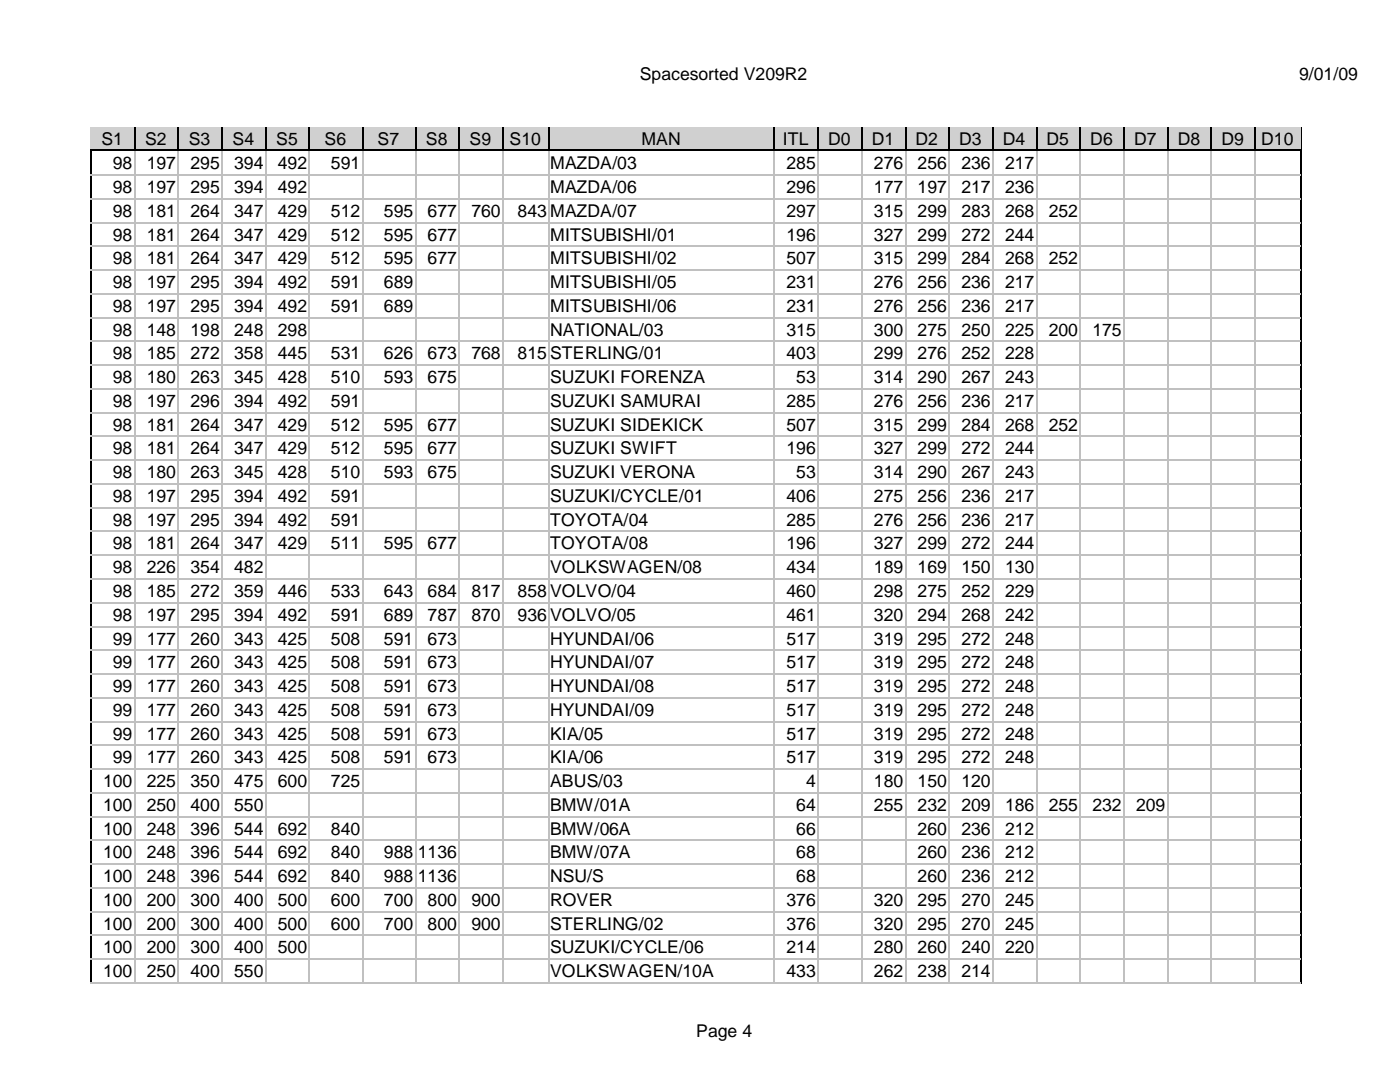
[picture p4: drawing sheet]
<svg xmlns="http://www.w3.org/2000/svg" width="279mm" height="216mm" viewBox="0 0 279 216" stroke-linecap="round" stroke-linejoin="round" font-family="sans-serif">
<defs><g id="words">
<g font-size="3.5">
<text x="127.7" y="16">Spacesorted V209R2</text>
<text x="259.2" y="16">9/01/09</text>
<text x="20.2" y="29">S1</text>
<text x="29" y="29">S2</text>
<text x="37.7" y="29">S3</text>
<text x="46.4" y="29">S4</text>
<text x="55.1" y="29">S5</text>
<text x="64.8" y="29">S6</text>
<text x="75.4" y="29">S7</text>
<text x="85" y="29">S8</text>
<text x="93.7" y="29">S9</text>
<text x="101.7" y="29">S10</text>
<text x="128" y="29">MAN</text>
<text x="156.2" y="29">ITL</text>
<text x="165.3" y="29">D0</text>
<text x="174" y="29">D1</text>
<text x="182.7" y="29">D2</text>
<text x="191.4" y="29">D3</text>
<text x="200.2" y="29">D4</text>
<text x="208.9" y="29">D5</text>
<text x="217.6" y="29">D6</text>
<text x="226.3" y="29">D7</text>
<text x="235" y="29">D8</text>
<text x="243.8" y="29">D9</text>
<text x="251.7" y="29">D10</text>
<text x="22.5" y="33.8">98</text>
<text x="29.3" y="33.8">197</text>
<text x="38" y="33.8">295</text>
<text x="46.7" y="33.8">394</text>
<text x="55.5" y="33.8">492</text>
<text x="66" y="33.8">591</text>
<text x="109.8" y="33.8">MAZDA/03</text>
<text x="157" y="33.8">285</text>
<text x="174.4" y="33.8">276</text>
<text x="183.1" y="33.8">256</text>
<text x="191.9" y="33.8">236</text>
<text x="200.6" y="33.8">217</text>
<text x="22.5" y="38.5">98</text>
<text x="29.3" y="38.5">197</text>
<text x="38" y="38.5">295</text>
<text x="46.7" y="38.5">394</text>
<text x="55.5" y="38.5">492</text>
<text x="109.8" y="38.5">MAZDA/06</text>
<text x="157" y="38.5">296</text>
<text x="174.4" y="38.5">177</text>
<text x="183.1" y="38.5">197</text>
<text x="191.9" y="38.5">217</text>
<text x="200.6" y="38.5">236</text>
<text x="22.5" y="43.3">98</text>
<text x="29.3" y="43.3">181</text>
<text x="38" y="43.3">264</text>
<text x="46.7" y="43.3">347</text>
<text x="55.5" y="43.3">429</text>
<text x="66" y="43.3">512</text>
<text x="76.6" y="43.3">595</text>
<text x="85.3" y="43.3">677</text>
<text x="94.1" y="43.3">760</text>
<text x="103.3" y="43.3">843</text>
<text x="109.8" y="43.3">MAZDA/07</text>
<text x="157" y="43.3">297</text>
<text x="174.4" y="43.3">315</text>
<text x="183.1" y="43.3">299</text>
<text x="191.9" y="43.3">283</text>
<text x="200.6" y="43.3">268</text>
<text x="209.3" y="43.3">252</text>
<text x="22.5" y="48">98</text>
<text x="22.5" y="52.7">98</text>
<text x="29.3" y="48">181</text>
<text x="29.3" y="52.7">181</text>
<text x="38" y="48">264</text>
<text x="38" y="52.7">264</text>
<text x="46.7" y="48">347</text>
<text x="46.7" y="52.7">347</text>
<text x="55.5" y="48">429</text>
<text x="55.5" y="52.7">429</text>
<text x="66" y="48">512</text>
<text x="66" y="52.7">512</text>
<text x="76.6" y="48">595</text>
<text x="76.6" y="52.7">595</text>
<text x="85.3" y="48">677</text>
<text x="85.3" y="52.7">677</text>
<text x="109.8" y="48">MITSUBISHI/01</text>
<text x="109.8" y="52.7">MITSUBISHI/02</text>
<text x="157" y="48">196</text>
<text x="157" y="52.7">507</text>
<text x="174.4" y="48">327</text>
<text x="174.4" y="52.7">315</text>
<text x="183.1" y="48">299</text>
<text x="183.1" y="52.7">299</text>
<text x="191.9" y="48">272</text>
<text x="191.9" y="52.7">284</text>
<text x="200.6" y="48">244</text>
<text x="200.6" y="52.7">268</text>
<text x="209.3" y="52.7">252</text>
<text x="22.5" y="57.5">98</text>
<text x="29.3" y="57.5">197</text>
<text x="38" y="57.5">295</text>
<text x="46.7" y="57.5">394</text>
<text x="55.5" y="57.5">492</text>
<text x="66" y="57.5">591</text>
<text x="76.6" y="57.5">689</text>
<text x="109.8" y="57.5">MITSUBISHI/05</text>
<text x="157" y="57.5">231</text>
<text x="174.4" y="57.5">276</text>
<text x="183.1" y="57.5">256</text>
<text x="191.9" y="57.5">236</text>
<text x="200.6" y="57.5">217</text>
<text x="22.5" y="62.2">98</text>
<text x="29.3" y="62.2">197</text>
<text x="38" y="62.2">295</text>
<text x="46.7" y="62.2">394</text>
<text x="55.5" y="62.2">492</text>
<text x="66" y="62.2">591</text>
<text x="76.6" y="62.2">689</text>
<text x="109.8" y="62.2">MITSUBISHI/06</text>
<text x="157" y="62.2">231</text>
<text x="174.4" y="62.2">276</text>
<text x="183.1" y="62.2">256</text>
<text x="191.9" y="62.2">236</text>
<text x="200.6" y="62.2">217</text>
<text x="22.5" y="67">98</text>
<text x="22.5" y="71.7">98</text>
<text x="29.3" y="67">148</text>
<text x="29.3" y="71.7">185</text>
<text x="38" y="67">198</text>
<text x="38" y="71.7">272</text>
<text x="46.7" y="67">248</text>
<text x="46.7" y="71.7">358</text>
<text x="55.5" y="67">298</text>
<text x="55.5" y="71.7">445</text>
<text x="66" y="71.7">531</text>
<text x="76.6" y="71.7">626</text>
<text x="85.3" y="71.7">673</text>
<text x="94.1" y="71.7">768</text>
<text x="103.3" y="71.7">815</text>
<text x="109.8" y="67">NATIONAL/03</text>
<text x="109.8" y="71.7">STERLING/01</text>
<text x="157" y="67">315</text>
<text x="157" y="71.7">403</text>
<text x="174.4" y="67">300</text>
<text x="174.4" y="71.7">299</text>
<text x="183.1" y="67">275</text>
<text x="183.1" y="71.7">276</text>
<text x="191.9" y="67">250</text>
<text x="191.9" y="71.7">252</text>
<text x="200.6" y="67">225</text>
<text x="200.6" y="71.7">228</text>
<text x="209.3" y="67">200</text>
<text x="218" y="67">175</text>
<text x="22.5" y="76.5">98</text>
<text x="29.3" y="76.5">180</text>
<text x="38" y="76.5">263</text>
<text x="46.7" y="76.5">345</text>
<text x="55.5" y="76.5">428</text>
<text x="66" y="76.5">510</text>
<text x="76.6" y="76.5">593</text>
<text x="85.3" y="76.5">675</text>
<text x="109.8" y="76.5">SUZUKI FORENZA</text>
<text x="158.9" y="76.5">53</text>
<text x="174.4" y="76.5">314</text>
<text x="183.1" y="76.5">290</text>
<text x="191.9" y="76.5">267</text>
<text x="200.6" y="76.5">243</text>
<text x="22.5" y="81.2">98</text>
<text x="29.3" y="81.2">197</text>
<text x="38" y="81.2">296</text>
<text x="46.7" y="81.2">394</text>
<text x="55.5" y="81.2">492</text>
<text x="66" y="81.2">591</text>
<text x="109.8" y="81.2">SUZUKI SAMURAI</text>
<text x="157" y="81.2">285</text>
<text x="174.4" y="81.2">276</text>
<text x="183.1" y="81.2">256</text>
<text x="191.9" y="81.2">236</text>
<text x="200.6" y="81.2">217</text>
<text x="22.5" y="85.9">98</text>
<text x="29.3" y="85.9">181</text>
<text x="38" y="85.9">264</text>
<text x="46.7" y="85.9">347</text>
<text x="55.5" y="85.9">429</text>
<text x="66" y="85.9">512</text>
<text x="76.6" y="85.9">595</text>
<text x="85.3" y="85.9">677</text>
<text x="109.8" y="85.9">SUZUKI SIDEKICK</text>
<text x="157" y="85.9">507</text>
<text x="174.4" y="85.9">315</text>
<text x="183.1" y="85.9">299</text>
<text x="191.9" y="85.9">284</text>
<text x="200.6" y="85.9">268</text>
<text x="209.3" y="85.9">252</text>
<text x="22.5" y="90.7">98</text>
<text x="22.5" y="95.4">98</text>
<text x="29.3" y="90.7">181</text>
<text x="29.3" y="95.4">180</text>
<text x="38" y="90.7">264</text>
<text x="38" y="95.4">263</text>
<text x="46.7" y="90.7">347</text>
<text x="46.7" y="95.4">345</text>
<text x="55.5" y="90.7">429</text>
<text x="55.5" y="95.4">428</text>
<text x="66" y="90.7">512</text>
<text x="66" y="95.4">510</text>
<text x="76.6" y="90.7">595</text>
<text x="76.6" y="95.4">593</text>
<text x="85.3" y="90.7">677</text>
<text x="85.3" y="95.4">675</text>
<text x="109.8" y="90.7">SUZUKI SWIFT</text>
<text x="109.8" y="95.4">SUZUKI VERONA</text>
<text x="157" y="90.7">196</text>
<text x="158.9" y="95.4">53</text>
<text x="174.4" y="90.7">327</text>
<text x="174.4" y="95.4">314</text>
<text x="183.1" y="90.7">299</text>
<text x="183.1" y="95.4">290</text>
<text x="191.9" y="90.7">272</text>
<text x="191.9" y="95.4">267</text>
<text x="200.6" y="90.7">244</text>
<text x="200.6" y="95.4">243</text>
<text x="22.5" y="100.2">98</text>
<text x="29.3" y="100.2">197</text>
<text x="38" y="100.2">295</text>
<text x="46.7" y="100.2">394</text>
<text x="55.5" y="100.2">492</text>
<text x="66" y="100.2">591</text>
<text x="109.8" y="100.2">SUZUKI/CYCLE/01</text>
<text x="157" y="100.2">406</text>
<text x="174.4" y="100.2">275</text>
<text x="183.1" y="100.2">256</text>
<text x="191.9" y="100.2">236</text>
<text x="200.6" y="100.2">217</text>
<text x="22.5" y="104.9">98</text>
<text x="29.3" y="104.9">197</text>
<text x="38" y="104.9">295</text>
<text x="46.7" y="104.9">394</text>
<text x="55.5" y="104.9">492</text>
<text x="66" y="104.9">591</text>
<text x="109.8" y="104.9">TOYOTA/04</text>
<text x="157" y="104.9">285</text>
<text x="174.4" y="104.9">276</text>
<text x="183.1" y="104.9">256</text>
<text x="191.9" y="104.9">236</text>
<text x="200.6" y="104.9">217</text>
<text x="22.5" y="109.6">98</text>
<text x="29.3" y="109.6">181</text>
<text x="38" y="109.6">264</text>
<text x="46.7" y="109.6">347</text>
<text x="55.5" y="109.6">429</text>
<text x="66" y="109.6">511</text>
<text x="76.6" y="109.6">595</text>
<text x="85.3" y="109.6">677</text>
<text x="109.8" y="109.6">TOYOTA/08</text>
<text x="157" y="109.6">196</text>
<text x="174.4" y="109.6">327</text>
<text x="183.1" y="109.6">299</text>
<text x="191.9" y="109.6">272</text>
<text x="200.6" y="109.6">244</text>
<text x="22.5" y="114.4">98</text>
<text x="22.5" y="119.1">98</text>
<text x="29.3" y="114.4">226</text>
<text x="29.3" y="119.1">185</text>
<text x="38" y="114.4">354</text>
<text x="38" y="119.1">272</text>
<text x="46.7" y="114.4">482</text>
<text x="46.7" y="119.1">359</text>
<text x="55.5" y="119.1">446</text>
<text x="66" y="119.1">533</text>
<text x="76.6" y="119.1">643</text>
<text x="85.3" y="119.1">684</text>
<text x="94.1" y="119.1">817</text>
<text x="103.3" y="119.1">858</text>
<text x="109.8" y="114.4">VOLKSWAGEN/08</text>
<text x="109.8" y="119.1">VOLVO/04</text>
<text x="157" y="114.4">434</text>
<text x="157" y="119.1">460</text>
<text x="174.4" y="114.4">189</text>
<text x="174.4" y="119.1">298</text>
<text x="183.1" y="114.4">169</text>
<text x="183.1" y="119.1">275</text>
<text x="191.9" y="114.4">150</text>
<text x="191.9" y="119.1">252</text>
<text x="200.6" y="114.4">130</text>
<text x="200.6" y="119.1">229</text>
<text x="22.5" y="123.9">98</text>
<text x="29.3" y="123.9">197</text>
<text x="38" y="123.9">295</text>
<text x="46.7" y="123.9">394</text>
<text x="55.5" y="123.9">492</text>
<text x="66" y="123.9">591</text>
<text x="76.6" y="123.9">689</text>
<text x="85.3" y="123.9">787</text>
<text x="94.1" y="123.9">870</text>
<text x="103.3" y="123.9">936</text>
<text x="109.8" y="123.9">VOLVO/05</text>
<text x="157" y="123.9">461</text>
<text x="174.4" y="123.9">320</text>
<text x="183.1" y="123.9">294</text>
<text x="191.9" y="123.9">268</text>
<text x="200.6" y="123.9">242</text>
<text x="22.5" y="128.6">99</text>
<text x="29.3" y="128.6">177</text>
<text x="38" y="128.6">260</text>
<text x="46.7" y="128.6">343</text>
<text x="55.5" y="128.6">425</text>
<text x="66" y="128.6">508</text>
<text x="76.6" y="128.6">591</text>
<text x="85.3" y="128.6">673</text>
<text x="109.8" y="128.6">HYUNDAI/06</text>
<text x="157" y="128.6">517</text>
<text x="174.4" y="128.6">319</text>
<text x="183.1" y="128.6">295</text>
<text x="191.9" y="128.6">272</text>
<text x="200.6" y="128.6">248</text>
<text x="22.5" y="133.3">99</text>
<text x="29.3" y="133.3">177</text>
<text x="38" y="133.3">260</text>
<text x="46.7" y="133.3">343</text>
<text x="55.5" y="133.3">425</text>
<text x="66" y="133.3">508</text>
<text x="76.6" y="133.3">591</text>
<text x="85.3" y="133.3">673</text>
<text x="109.8" y="133.3">HYUNDAI/07</text>
<text x="157" y="133.3">517</text>
<text x="174.4" y="133.3">319</text>
<text x="183.1" y="133.3">295</text>
<text x="191.9" y="133.3">272</text>
<text x="200.6" y="133.3">248</text>
<text x="22.5" y="138.1">99</text>
<text x="22.5" y="142.8">99</text>
<text x="29.3" y="138.1">177</text>
<text x="29.3" y="142.8">177</text>
<text x="38" y="138.1">260</text>
<text x="38" y="142.8">260</text>
<text x="46.7" y="138.1">343</text>
<text x="46.7" y="142.8">343</text>
<text x="55.5" y="138.1">425</text>
<text x="55.5" y="142.8">425</text>
<text x="66" y="138.1">508</text>
<text x="66" y="142.8">508</text>
<text x="76.6" y="138.1">591</text>
<text x="76.6" y="142.8">591</text>
<text x="85.3" y="138.1">673</text>
<text x="85.3" y="142.8">673</text>
<text x="109.8" y="138.1">HYUNDAI/08</text>
<text x="109.8" y="142.8">HYUNDAI/09</text>
<text x="157" y="138.1">517</text>
<text x="157" y="142.8">517</text>
<text x="174.4" y="138.1">319</text>
<text x="174.4" y="142.8">319</text>
<text x="183.1" y="138.1">295</text>
<text x="183.1" y="142.8">295</text>
<text x="191.9" y="138.1">272</text>
<text x="191.9" y="142.8">272</text>
<text x="200.6" y="138.1">248</text>
<text x="200.6" y="142.8">248</text>
<text x="22.5" y="147.6">99</text>
<text x="29.3" y="147.6">177</text>
<text x="38" y="147.6">260</text>
<text x="46.7" y="147.6">343</text>
<text x="55.5" y="147.6">425</text>
<text x="66" y="147.6">508</text>
<text x="76.6" y="147.6">591</text>
<text x="85.3" y="147.6">673</text>
<text x="109.8" y="147.6">KIA/05</text>
<text x="157" y="147.6">517</text>
<text x="174.4" y="147.6">319</text>
<text x="183.1" y="147.6">295</text>
<text x="191.9" y="147.6">272</text>
<text x="200.6" y="147.6">248</text>
<text x="22.5" y="152.3">99</text>
<text x="29.3" y="152.3">177</text>
<text x="38" y="152.3">260</text>
<text x="46.7" y="152.3">343</text>
<text x="55.5" y="152.3">425</text>
<text x="66" y="152.3">508</text>
<text x="76.6" y="152.3">591</text>
<text x="85.3" y="152.3">673</text>
<text x="109.8" y="152.3">KIA/06</text>
<text x="157" y="152.3">517</text>
<text x="174.4" y="152.3">319</text>
<text x="183.1" y="152.3">295</text>
<text x="191.9" y="152.3">272</text>
<text x="200.6" y="152.3">248</text>
<text x="20.6" y="157.1">100</text>
<text x="20.6" y="161.8">100</text>
<text x="29.3" y="157.1">225</text>
<text x="29.3" y="161.8">250</text>
<text x="38" y="157.1">350</text>
<text x="38" y="161.8">400</text>
<text x="46.7" y="157.1">475</text>
<text x="46.7" y="161.8">550</text>
<text x="55.5" y="157.1">600</text>
<text x="66" y="157.1">725</text>
<text x="109.8" y="157.1">ABUS/03</text>
<text x="109.8" y="161.8">BMW/01A</text>
<text x="158.9" y="161.8">64</text>
<text x="160.9" y="157.1">4</text>
<text x="174.4" y="157.1">180</text>
<text x="174.4" y="161.8">255</text>
<text x="183.1" y="157.1">150</text>
<text x="183.1" y="161.8">232</text>
<text x="191.9" y="157.1">120</text>
<text x="191.9" y="161.8">209</text>
<text x="200.6" y="161.8">186</text>
<text x="209.3" y="161.8">255</text>
<text x="218" y="161.8">232</text>
<text x="226.7" y="161.8">209</text>
<text x="20.6" y="166.5">100</text>
<text x="29.3" y="166.5">248</text>
<text x="38" y="166.5">396</text>
<text x="46.7" y="166.5">544</text>
<text x="55.5" y="166.5">692</text>
<text x="66" y="166.5">840</text>
<text x="109.8" y="166.5">BMW/06A</text>
<text x="158.9" y="166.5">66</text>
<text x="183.1" y="166.5">260</text>
<text x="191.9" y="166.5">236</text>
<text x="200.6" y="166.5">212</text>
<text x="20.6" y="171.3">100</text>
<text x="29.3" y="171.3">248</text>
<text x="38" y="171.3">396</text>
<text x="46.7" y="171.3">544</text>
<text x="55.5" y="171.3">692</text>
<text x="66" y="171.3">840</text>
<text x="76.6" y="171.3">988</text>
<text x="83.4" y="171.3">1136</text>
<text x="109.8" y="171.3">BMW/07A</text>
<text x="158.9" y="171.3">68</text>
<text x="183.1" y="171.3">260</text>
<text x="191.9" y="171.3">236</text>
<text x="200.6" y="171.3">212</text>
<text x="20.6" y="176">100</text>
<text x="29.3" y="176">248</text>
<text x="38" y="176">396</text>
<text x="46.7" y="176">544</text>
<text x="55.5" y="176">692</text>
<text x="66" y="176">840</text>
<text x="76.6" y="176">988</text>
<text x="83.4" y="176">1136</text>
<text x="109.8" y="176">NSU/S</text>
<text x="158.9" y="176">68</text>
<text x="183.1" y="176">260</text>
<text x="191.9" y="176">236</text>
<text x="200.6" y="176">212</text>
<text x="20.6" y="180.8">100</text>
<text x="20.6" y="185.5">100</text>
<text x="29.3" y="180.8">200</text>
<text x="29.3" y="185.5">200</text>
<text x="38" y="180.8">300</text>
<text x="38" y="185.5">300</text>
<text x="46.7" y="180.8">400</text>
<text x="46.7" y="185.5">400</text>
<text x="55.5" y="180.8">500</text>
<text x="55.5" y="185.5">500</text>
<text x="66" y="180.8">600</text>
<text x="66" y="185.5">600</text>
<text x="76.6" y="180.8">700</text>
<text x="76.6" y="185.5">700</text>
<text x="85.3" y="180.8">800</text>
<text x="85.3" y="185.5">800</text>
<text x="94.1" y="180.8">900</text>
<text x="94.1" y="185.5">900</text>
<text x="109.8" y="180.8">ROVER</text>
<text x="109.8" y="185.5">STERLING/02</text>
<text x="157" y="180.8">376</text>
<text x="157" y="185.5">376</text>
<text x="174.4" y="180.8">320</text>
<text x="174.4" y="185.5">320</text>
<text x="183.1" y="180.8">295</text>
<text x="183.1" y="185.5">295</text>
<text x="191.9" y="180.8">270</text>
<text x="191.9" y="185.5">270</text>
<text x="200.6" y="180.8">245</text>
<text x="200.6" y="185.5">245</text>
<text x="20.6" y="190.2">100</text>
<text x="29.3" y="190.2">200</text>
<text x="38" y="190.2">300</text>
<text x="46.7" y="190.2">400</text>
<text x="55.5" y="190.2">500</text>
<text x="109.8" y="190.2">SUZUKI/CYCLE/06</text>
<text x="157" y="190.2">214</text>
<text x="174.4" y="190.2">280</text>
<text x="183.1" y="190.2">260</text>
<text x="191.9" y="190.2">240</text>
<text x="200.6" y="190.2">220</text>
<text x="20.6" y="195">100</text>
<text x="29.3" y="195">250</text>
<text x="38" y="195">400</text>
<text x="46.7" y="195">550</text>
<text x="109.8" y="195">VOLKSWAGEN/10A</text>
<text x="157" y="195">433</text>
<text x="174.4" y="195">262</text>
<text x="183.1" y="195">238</text>
<text x="191.9" y="195">214</text>
<text x="138.9" y="206.8">Page 4</text>
</g>
</g></defs>
<path d="M18 25.4h241.8M18.2 25.3v171M259.7 25.3v171M18 196.1h241.8" fill="none" stroke="#000" stroke-width=".25"/>
<g fill="#d4d0c8">
<path d="M18.1 25.3h8.7v4.8h-8.7z"/>
<path d="M26.8 25.3h8.7v4.8h-8.7z"/>
<path d="M35.6 25.3h8.6v4.8h-8.6z"/>
<path d="M44.3 25.3h8.6v4.8h-8.6z"/>
<path d="M53 25.3h8.6v4.8h-8.6z"/>
<path d="M61.7 25.3h10.5v4.8h-10.5z"/>
<path d="M72.2 25.3h10.6v4.8h-10.6z"/>
<path d="M82.8 25.3h8.7v4.8h-8.7z"/>
<path d="M91.5 25.3h8.7v4.8h-8.7z"/>
<path d="M100.2 25.3h9.3v4.8h-9.3z"/>
<path d="M109.6 25.3h44.8v4.8h-44.8z"/>
<path d="M154.4 25.3h8.8v4.8h-8.8z"/>
<path d="M163.2 25.3h8.7v4.8h-8.7z"/>
<path d="M171.9 25.3h8.7v4.8h-8.7z"/>
<path d="M180.6 25.3h8.7v4.8h-8.7z"/>
<path d="M189.3 25.3h8.7v4.8h-8.7z"/>
<path d="M198 25.3h8.8v4.8h-8.8z"/>
<path d="M206.8 25.3h8.7v4.8h-8.7z"/>
<path d="M215.5 25.3h8.7v4.8h-8.7z"/>
<path d="M224.2 25.3h8.7v4.8h-8.7z"/>
<path d="M232.9 25.3h8.7v4.8h-8.7z"/>
<path d="M241.6 25.3h8.8v4.8h-8.8z"/>
<path d="M250.4 25.3h9.2v4.8h-9.2z"/>
</g>
<g fill="none" stroke="#c0c0c0" stroke-width=".25">
<path d="M18 34.9h241.6M18 39.7h241.6M26.9 30.1v165.9M35.6 30.1v165.9M44.3 30.1v165.9M53 30.1v165.9M61.8 30.1v165.9M72.3 30.1v165.9M82.9 30.1v165.9M91.7 30.1v165.9M100.4 30.1v165.9M109.6 30.1v165.9"/>
<path d="M154.6 30.1v165.9M163.3 30.1v165.9M172 30.1v165.9M180.7 30.1v165.9M189.4 30.1v165.9M198.2 30.1v165.9M206.9 30.1v165.9M215.6 30.1v165.9M224.3 30.1v165.9M233 30.1v165.9M241.8 30.1v165.9M250.5 30.1v165.9"/>
<path d="M18 44.4h241.6M18 49.1h241.6M18 53.9h241.6M18 58.6h241.6M18 63.4h241.6M18 68.1h241.6M18 72.9h241.6M18 77.6h241.6M18 82.3h241.6M18 87.1h241.6M18 91.8h241.6M18 96.6h241.6"/>
<path d="M18 101.3h241.6M18 106h241.6M18 110.8h241.6M18 115.5h241.6M18 120.3h241.6M18 125h241.6M18 129.8h241.6M18 134.5h241.6M18 139.2h241.6M18 144h241.6M18 148.7h241.6M18 153.5h241.6"/>
<path d="M18 158.2h241.6M18 162.9h241.6M18 167.7h241.6M18 172.4h241.6M18 177.2h241.6M18 181.9h241.6M18 186.6h241.6M18 191.4h241.6M18 196.1h241.6"/>
</g>
<g fill="none" stroke="#000" stroke-width=".25">
<path d="M18 29.9h241.6M26.9 25.3v4.8M35.6 25.3v4.8M44.3 25.3v4.8M53 25.3v4.8M61.8 25.3v4.8M72.3 25.3v4.8M82.9 25.3v4.8M91.7 25.3v4.8M100.4 25.3v4.8M109.6 25.3v4.8M154.6 25.3v4.8"/>
<path d="M163.3 25.3v4.8M172 25.3v4.8M180.7 25.3v4.8M189.4 25.3v4.8M198.2 25.3v4.8M206.9 25.3v4.8M215.6 25.3v4.8M224.3 25.3v4.8M233 25.3v4.8M241.8 25.3v4.8M250.5 25.3v4.8"/>
</g>
<use href="#words"/>
</svg>
